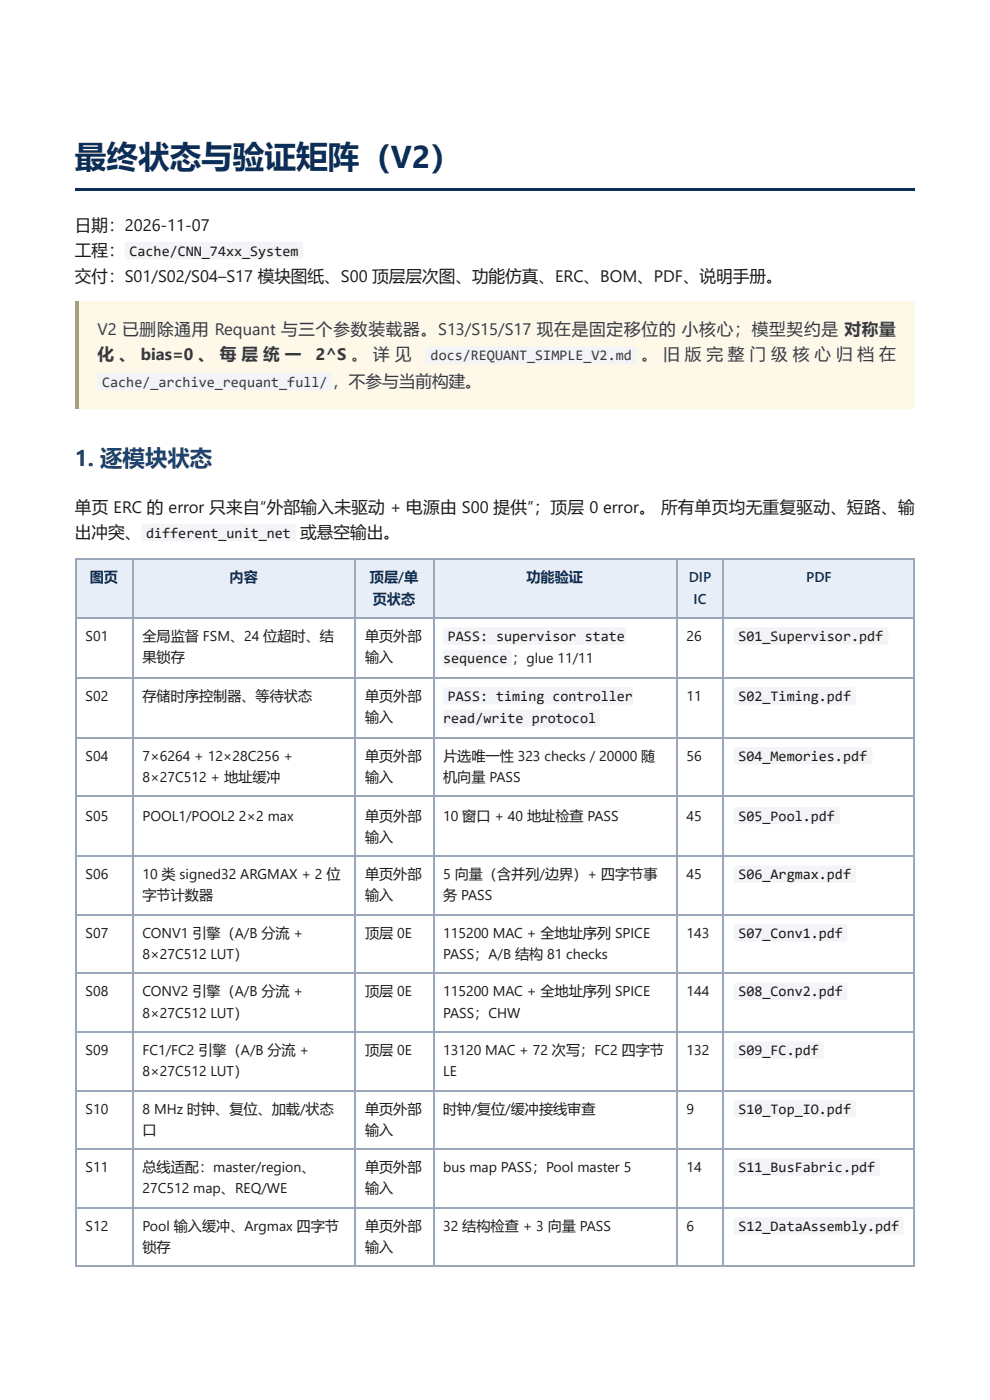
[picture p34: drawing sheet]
<svg xmlns="http://www.w3.org/2000/svg" width="210mm" height="297mm" viewBox="0 0 210 297" stroke-linecap="round" stroke-linejoin="round" font-family="sans-serif">
<defs><g id="words">
<text font-size="6.7" fill="#0b2e59" x="15.9" y="35.7">最终状态与验证矩阵（V2）</text>
<text font-size="4.8" fill="#123f73" x="15.9" y="99">1. 逐模块状态</text>
<g font-size="3.5" fill="#1a1a1a">
<text x="15.9" y="48.9">日期：2026-11-07</text>
<text x="15.9" y="54.2">工程：</text>
<text x="15.9" y="59.8">交付：S01/S02/S04–S17 模块图纸、S00 顶层层次图、功能仿真、ERC、BOM、PDF、说明手册。</text>
<text x="15.9" y="108.7">单页 ERC 的 error 只来自“外部输入未驱动 + 电源由 S00 提供”；顶层 0 error。 所有单页均无重复驱动、短路、输</text>
<text x="15.9" y="114">出冲突、</text>
<text x="63.7" y="114">或悬空输出。</text>
</g>
<g font-size="3.5" fill="#3a3a3a">
<text x="20.7" y="71.2">V2 已删除通用 Requant 与三个参数装载器。S13/S15/S17 现在是固定移位的 小核心；模型契约是 对称量</text>
<text x="20.7" y="76.5">化 、 bias=0 、 每 层 统 一</text>
<text x="67" y="76.5">2^S 。 详 见</text>
<text x="136" y="76.5">。 旧 版 完 整 门 级 核 心 归 档 在</text>
<text x="70.4" y="82">，不参与当前构建。</text>
</g>
<g font-size="3.1" fill="#1a1a1a">
<text x="27.5" y="54.2">Cache/CNN_74xx_System</text>
<text x="31" y="114">different_unit_net</text>
<text x="95" y="136">PASS: supervisor state</text>
<text x="156.5" y="136">S01_Supervisor.pdf</text>
<text x="94" y="140.8">sequence</text>
<text x="95" y="148.7">PASS: timing controller</text>
<text x="156.5" y="148.7">S02_Timing.pdf</text>
<text x="94" y="153.5">read/write protocol</text>
<text x="156.5" y="161.4">S04_Memories.pdf</text>
<text x="156.5" y="174.1">S05_Pool.pdf</text>
<text x="156.5" y="186.5">S06_Argmax.pdf</text>
<text x="156.5" y="199">S07_Conv1.pdf</text>
<text x="156.5" y="211.4">S08_Conv2.pdf</text>
<text x="156.5" y="223.8">S09_FC.pdf</text>
<text x="156.5" y="236.3">S10_Top_IO.pdf</text>
<text x="156.5" y="248.7">S11_BusFabric.pdf</text>
<text x="156.5" y="261.1">S12_DataAssembly.pdf</text>
</g>
<g font-size="3.1" fill="#3a3a3a">
<text x="91.3" y="76.5">docs/REQUANT_SIMPLE_V2.md</text>
<text x="21.7" y="82">Cache/_archive_requant_full/</text>
</g>
<g font-size="3" fill="#0b2e59">
<text x="19" y="123.6">图页</text>
<text x="48.7" y="123.6">内容</text>
<text x="78.4" y="123.6">顶层/单</text>
<text x="111.6" y="123.6">功能验证</text>
<text x="146" y="123.6">DIP</text>
<text x="170.9" y="123.6">PDF</text>
<text x="79" y="128.1">页状态</text>
<text x="147" y="128.1">IC</text>
</g>
<g font-size="3" fill="#1a1a1a">
<text x="18.1" y="136">S01</text>
<text x="30.2" y="136">全局监督 FSM、24 位超时、结</text>
<text x="77.4" y="136">单页外部</text>
<text x="145.5" y="136">26</text>
<text x="30.2" y="140.5">果锁存</text>
<text x="77.4" y="140.5">输入</text>
<text x="108.6" y="140.8">；glue 11/11</text>
<text x="18.1" y="148.7">S02</text>
<text x="30.2" y="148.7">存储时序控制器、等待状态</text>
<text x="77.4" y="148.7">单页外部</text>
<text x="145.5" y="148.7">11</text>
<text x="77.4" y="153.2">输入</text>
<text x="18.1" y="161.4">S04</text>
<text x="30.2" y="161.4">7×6264 + 12×28C256 +</text>
<text x="77.4" y="161.4">单页外部</text>
<text x="94" y="161.4">片选唯一性 323 checks / 20000 随</text>
<text x="145.5" y="161.4">56</text>
<text x="30.2" y="165.9">8×27C512 + 地址缓冲</text>
<text x="77.4" y="165.9">输入</text>
<text x="94" y="165.9">机向量 PASS</text>
<text x="18.1" y="174.1">S05</text>
<text x="30.2" y="174.1">POOL1/POOL2</text>
<text x="50.7" y="174.1">2×2 max</text>
<text x="77.4" y="174.1">单页外部</text>
<text x="77.4" y="178.6">输入</text>
<text x="94" y="174.1">10 窗口 + 40 地址检查 PASS</text>
<text x="145.5" y="174.1">45</text>
<text x="18.1" y="186.5">S06</text>
<text x="30.2" y="186.5">10 类 signed32 ARGMAX + 2 位</text>
<text x="30.2" y="191">字节计数器</text>
<text x="77.4" y="186.5">单页外部</text>
<text x="77.4" y="191">输入</text>
<text x="94" y="186.5">5 向量（含并列/边界）+ 四字节事</text>
<text x="94" y="191">务 PASS</text>
<text x="145.5" y="186.5">45</text>
<text x="18.1" y="199">S07</text>
<text x="30.2" y="199">CONV1 引擎（A/B 分流 +</text>
<text x="30.2" y="203.5">8×27C512 LUT）</text>
<text x="77.4" y="199">顶层 0E</text>
<text x="94" y="199">115200 MAC + 全地址序列 SPICE</text>
<text x="94" y="203.5">PASS；A/B 结构 81 checks</text>
<text x="145.5" y="199">143</text>
<text x="18.1" y="211.4">S08</text>
<text x="30.2" y="211.4">CONV2 引擎（A/B 分流 +</text>
<text x="30.2" y="215.9">8×27C512 LUT）</text>
<text x="77.4" y="211.4">顶层 0E</text>
<text x="94" y="211.4">115200 MAC + 全地址序列 SPICE</text>
<text x="94" y="215.9">PASS；CHW</text>
<text x="145.5" y="211.4">144</text>
<text x="18.1" y="223.8">S09</text>
<text x="30.2" y="223.8">FC1/FC2 引擎（A/B 分流 +</text>
<text x="77.4" y="223.8">顶层 0E</text>
<text x="94" y="223.8">13120 MAC + 72 次写；FC2 四字节</text>
<text x="145.5" y="223.8">132</text>
<text x="30.2" y="228.3">8×27C512 LUT）</text>
<text x="94" y="228.3">LE</text>
<text x="18.1" y="236.3">S10</text>
<text x="30.2" y="236.3">8 MHz 时钟、复位、加载/状态</text>
<text x="77.4" y="236.3">单页外部</text>
<text x="94" y="236.3">时钟/复位/缓冲接线审查</text>
<text x="145.5" y="236.3">9</text>
<text x="30.2" y="240.8">口</text>
<text x="77.4" y="240.8">输入</text>
<text x="18.1" y="248.7">S11</text>
<text x="30.2" y="248.7">总线适配：master/region、</text>
<text x="77.4" y="248.7">单页外部</text>
<text x="94" y="248.7">bus map PASS；Pool master 5</text>
<text x="145.5" y="248.7">14</text>
<text x="30.2" y="253.2">27C512 map、REQ/WE</text>
<text x="77.4" y="253.2">输入</text>
<text x="18.1" y="261.1">S12</text>
<text x="30.2" y="261.1">Pool 输入缓冲、Argmax 四字节</text>
<text x="77.4" y="261.1">单页外部</text>
<text x="94" y="261.1">32 结构检查 + 3 向量 PASS</text>
<text x="145.5" y="261.1">6</text>
<text x="30.2" y="265.6">锁存</text>
<text x="77.4" y="265.6">输入</text>
</g>
</g></defs>
<path d="M15.9 40h178v.5h-178z" fill="#0b2e59"/>
<path d="M15.9 64h178v22.8h-178z" fill="#fdf8e8"/>
<path d="M15.9 64h.8v22.8h-.8z" fill="#c9a227"/>
<g fill="#e8eef7">
<path d="M16.1 118.5h11.9v12.5h-11.9z"/>
<path d="M28 118.5h47.1v12.5h-47.1z"/>
<path d="M75.1 118.5h16.7v12.5h-16.7z"/>
<path d="M91.8 118.5h51.6v12.5h-51.6z"/>
<path d="M143.4 118.5h10.1v12.5h-10.1z"/>
<path d="M153.5 118.5h40.4v12.5h-40.4z"/>
</g>
<g fill="none" stroke="#9aa7b8" stroke-width=".26">
<path d="M15.9 118.7h178M16 118.5v150M28.2 118.5v150M75.3 118.5v150M91.9 118.5v150M143.5 118.5v150M153.3 118.5v150M193.8 118.5v150M15.9 131.1h178M15.9 143.8h178M15.9 156.5h178M15.9 168.9h178"/>
<path d="M15.9 181.6h178M15.9 194.1h178M15.9 206.5h178M15.9 218.9h178M15.9 231.4h178M15.9 243.8h178M15.9 256.2h178M15.9 268.7h178"/>
</g>
<g fill="#f2f4f7">
<path d="M26.6 51.5l.4-.2h36.8l.3 .1 .2 .4v2.7l-.2 .4-.3 .1h-36.8l-.3-.1-.2-.3v-2.7z"/>
<path d="M90.4 73.7l.4-.1h43.6h.3l.2 .4v2.7l-.1 .4-.4 .2h-43.6l-.3-.1-.3-.4v-2.7z"/>
<path d="M20.8 79.3l.4-.2h48.6l.3 .1 .3 .3v2.8l-.2 .4-.4 .1h-48.6l-.3-.1-.3-.3v-2.8z"/>
<path d="M30.1 111.3l.3-.2h31.8l.3 .1 .2 .3v2.8l-.1 .4-.4 .1h-31.8l-.3-.1-.2-.3v-2.7z"/>
<path d="M94.1 133.2l.4-.1h38.1v3.7h-38.1l-.3-.1-.3-.3v-2.8z"/>
<path d="M93.9 137.8l14.2 .1 .4 .4v2.8l-.3 .4h-.3h-14z"/>
<path d="M155.7 133.2l.4-.1h31.8l.2 .1 .3 .3v2.8l-.2 .3-.3 .2h-31.8l-.3-.1-.2-.3v-2.8z"/>
<path d="M94.1 145.9l.4-.1h39.7v3.7h-39.7l-.3-.1-.3-.3v-2.8z"/>
<path d="M93.9 150.5h32.8l.3 .1 .3 .4v2.7l-.2 .4-.4 .1h-32.8z"/>
<path d="M155.7 145.9l.4-.1h25l.4 .4v2.9l-.2 .3-.3 .1h-25l-.3-.2-.1-.3v-2.7z"/>
<path d="M155.7 158.6l.4-.1h28.4l.4 .4v2.9l-.2 .3-.3 .1h-28.4l-.3-.2-.1-.3v-2.7z"/>
<path d="M155.7 171.3l.4-.1h21.5l.5 .4v2.9l-.3 .3-.3 .1h-21.5l-.3-.2-.1-.3v-2.7z"/>
<path d="M155.7 183.8l.4-.2h25l.4 .4v2.9l-.2 .3-.3 .1h-25l-.3-.2-.1-.3v-2.7z"/>
<path d="M155.7 196.2l.4-.1h23.1l.4 .4v2.8l-.2 .4-.3 .1-23.1-.1-.3-.2-.1-.3v-2.6z"/>
<path d="M155.7 208.6l.4-.1h23.1l.4 .4v2.9l-.2 .3-.3 .1h-23.1l-.3-.2-.1-.3v-2.7z"/>
<path d="M155.7 221.1l.4-.2h18.1l.4 .4v2.9l-.2 .3-.3 .1h-18.1l-.3-.2-.1-.3v-2.6z"/>
<path d="M155.7 233.5l.4-.1h25l.4 .4v2.8l-.2 .4-.3 .1h-25l-.3-.3-.1-.3v-2.6z"/>
<path d="M155.7 245.9l.4-.1h30l.4 .4v2.9l-.2 .3-.3 .1h-30l-.3-.2-.1-.3v-2.7z"/>
<path d="M155.7 258.4l.4-.2h34.9l.3 .1 .2 .4 .1 2.7-.2 .4-.4 .1h-34.9l-.3-.1-.2-.3v-2.7z"/>
</g>
<use href="#words"/>
</svg>
